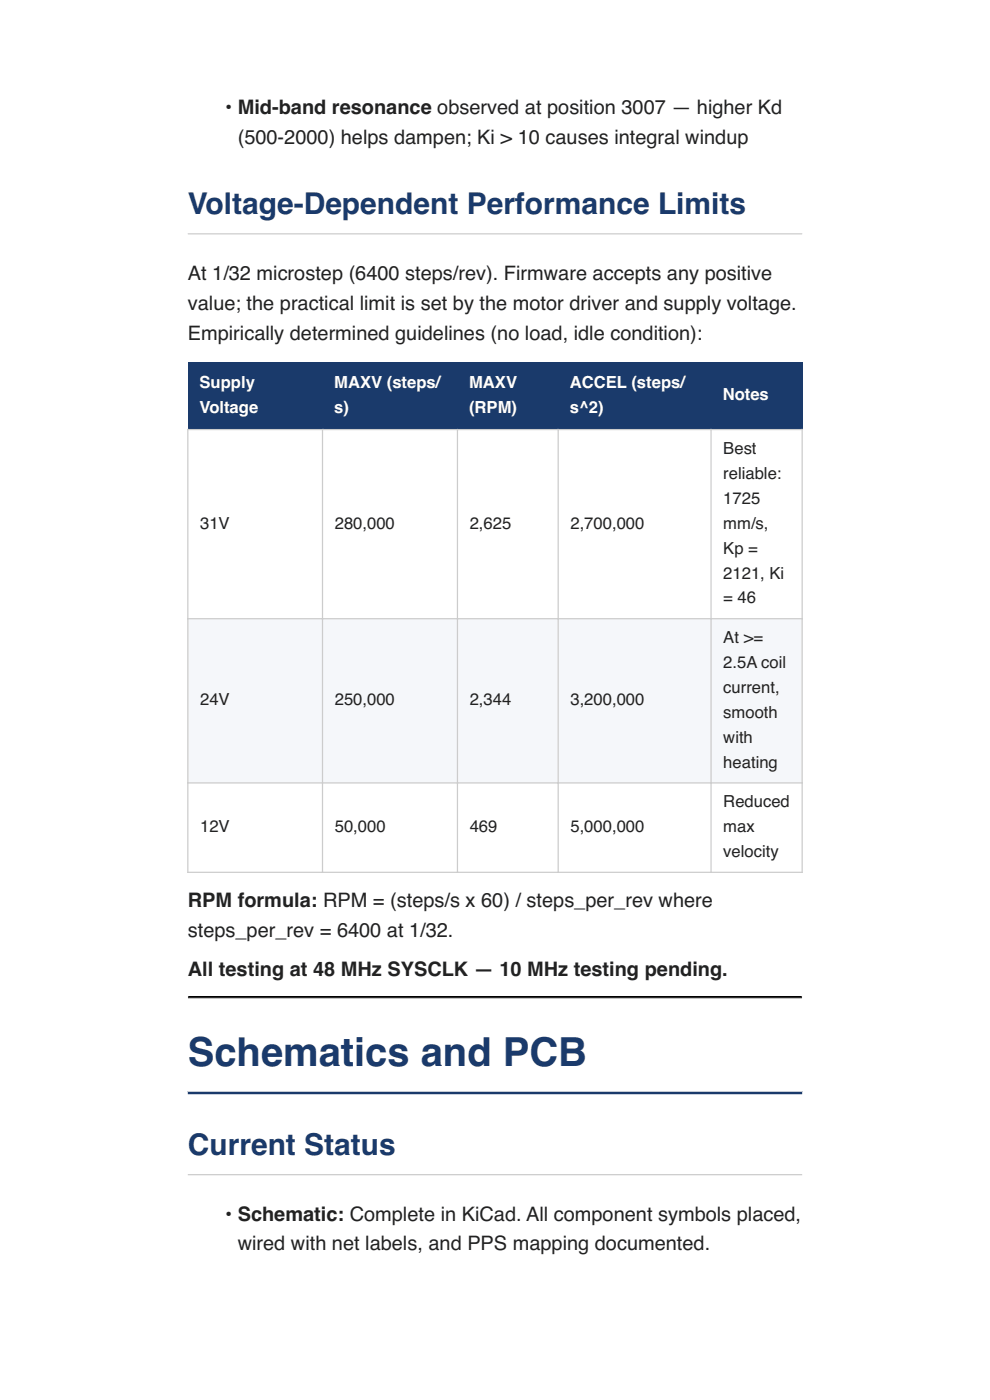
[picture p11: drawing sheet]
<svg xmlns="http://www.w3.org/2000/svg" width="210mm" height="297mm" viewBox="0 0 210 297" stroke-linecap="round" stroke-linejoin="round" font-family="sans-serif">
<defs><g id="words">
<text font-size="8.5" fill="#1a3a6b" x="39.8" y="226.1">Schematics and PCB</text>
<g font-size="6.3" fill="#1a3a6b">
<text x="39.8" y="45.4">Voltage-Dependent Performance Limits</text>
<text x="39.8" y="245">Current Status</text>
</g>
<g font-size="4.2" fill="#222">
<text x="47.8" y="24.2">• Mid-band resonance observed at position 3007 — higher Kd</text>
<text x="50.4" y="30.5">(500-2000) helps dampen; Ki &gt; 10 causes integral windup</text>
<text x="39.8" y="59.3">At 1/32 microstep (6400 steps/rev). Firmware accepts any positive</text>
<text x="39.8" y="65.7">value; the practical limit is set by the motor driver and supply voltage.</text>
<text x="39.8" y="72">Empirically determined guidelines (no load, idle condition):</text>
<text x="39.8" y="192.3">RPM formula: RPM = (steps/s x 60) / steps_per_rev where</text>
<text x="39.8" y="198.7">steps_per_rev = 6400 at 1/32.</text>
<text x="39.8" y="207.1">All testing at 48 MHz SYSCLK — 10 MHz testing pending.</text>
<text x="47.8" y="258.9">• Schematic: Complete in KiCad. All component symbols placed,</text>
<text x="50.4" y="265.3">wired with net labels, and PPS mapping documented.</text>
</g>
<g font-size="3.5" fill="#fff">
<text x="42.3" y="82.2">Supply</text>
<text x="70.9" y="82.2">MAXV (steps/</text>
<text x="99.5" y="82.2">MAXV</text>
<text x="120.9" y="82.2">ACCEL (steps/</text>
<text x="42.3" y="87.5">Voltage</text>
<text x="70.9" y="87.5">s)</text>
<text x="99.5" y="87.5">(RPM)</text>
<text x="120.9" y="87.5">s^2)</text>
<text x="153.3" y="84.9">Notes</text>
</g>
<g font-size="3.5" fill="#222">
<text x="153.4" y="96.3">Best</text>
<text x="153.4" y="101.6">reliable:</text>
<text x="153.4" y="106.9">1725</text>
<text x="42.4" y="112.1">31V</text>
<text x="71" y="112.1">280,000</text>
<text x="99.6" y="112.1">2,625</text>
<text x="121" y="112.1">2,700,000</text>
<text x="153.4" y="112.1">mm/s,</text>
<text x="153.4" y="117.4">Kp =</text>
<text x="153.4" y="122.7">2121, Ki</text>
<text x="153.4" y="128">= 46</text>
<text x="153.4" y="136.4">At &gt;=</text>
<text x="153.4" y="141.7">2.5A coil</text>
<text x="42.4" y="149.6">24V</text>
<text x="71" y="149.6">250,000</text>
<text x="99.6" y="149.6">2,344</text>
<text x="121" y="149.6">3,200,000</text>
<text x="153.4" y="147">current,</text>
<text x="153.4" y="152.3">smooth</text>
<text x="153.4" y="157.6">with</text>
<text x="153.4" y="162.9">heating</text>
<text x="153.4" y="171.2">Reduced</text>
<text x="42.4" y="176.5">12V</text>
<text x="71" y="176.5">50,000</text>
<text x="99.6" y="176.5">469</text>
<text x="121" y="176.5">5,000,000</text>
<text x="153.4" y="176.5">max</text>
<text x="153.4" y="181.8">velocity</text>
</g>
</g></defs>
<path d="M39.8 49.4l130.4 .1zM39.8 49.4h130.4v.3h-130.4z" fill-rule="evenodd" fill="#ccc"/>
<g fill="#1a3a6b">
<path d="M39.8 76.9h28.6v14.2h-28.6z"/>
<path d="M68.4 76.9h28.6v14.2h-28.6z"/>
<path d="M97 76.9h21.4v14.2h-21.4z"/>
<path d="M118.4 76.9h32.4v14.2h-32.4z"/>
<path d="M150.8 76.9h19.4v14.2h-19.4z"/>
</g>
<path d="M39.8 131.3h130.4v34.8h-130.4z" fill="#f5f7fa"/>
<path d="M39.7 91.1h130.6M39.8 91v94.2M68.4 91v94.2M97 91v94.2M118.4 91v94.2M150.8 91v94.2M170.2 91v94.2M39.7 131.3h130.6M39.7 166.1h130.6M39.7 185.1h130.6" fill="none" stroke="#ccc" stroke-width=".26"/>
<path d="M40.1 211.6h129.8zM39.8 211.5h130.4v.3h-130.4z" fill-rule="evenodd" fill="#020202"/>
<path d="M39.8 211.3h.4v.5h-.4z" fill-rule="evenodd" fill="#010101"/>
<path d="M169.8 211.3h.4v.5h-.4z" fill-rule="evenodd" fill="#020202"/>
<path d="M40.1 211.6h129.8zM39.8 211.3h130.4v.3h-130.4z" fill-rule="evenodd" fill="#010101"/>
<path d="M39.8 231.6h130.4zM39.8 231.6h130.4v.5h-130.4z" fill-rule="evenodd" fill="#1a3a6b"/>
<path d="M39.8 249l130.4 .1zM39.8 249h130.4v.3h-130.4z" fill-rule="evenodd" fill="#ccc"/>
<use href="#words"/>
</svg>
